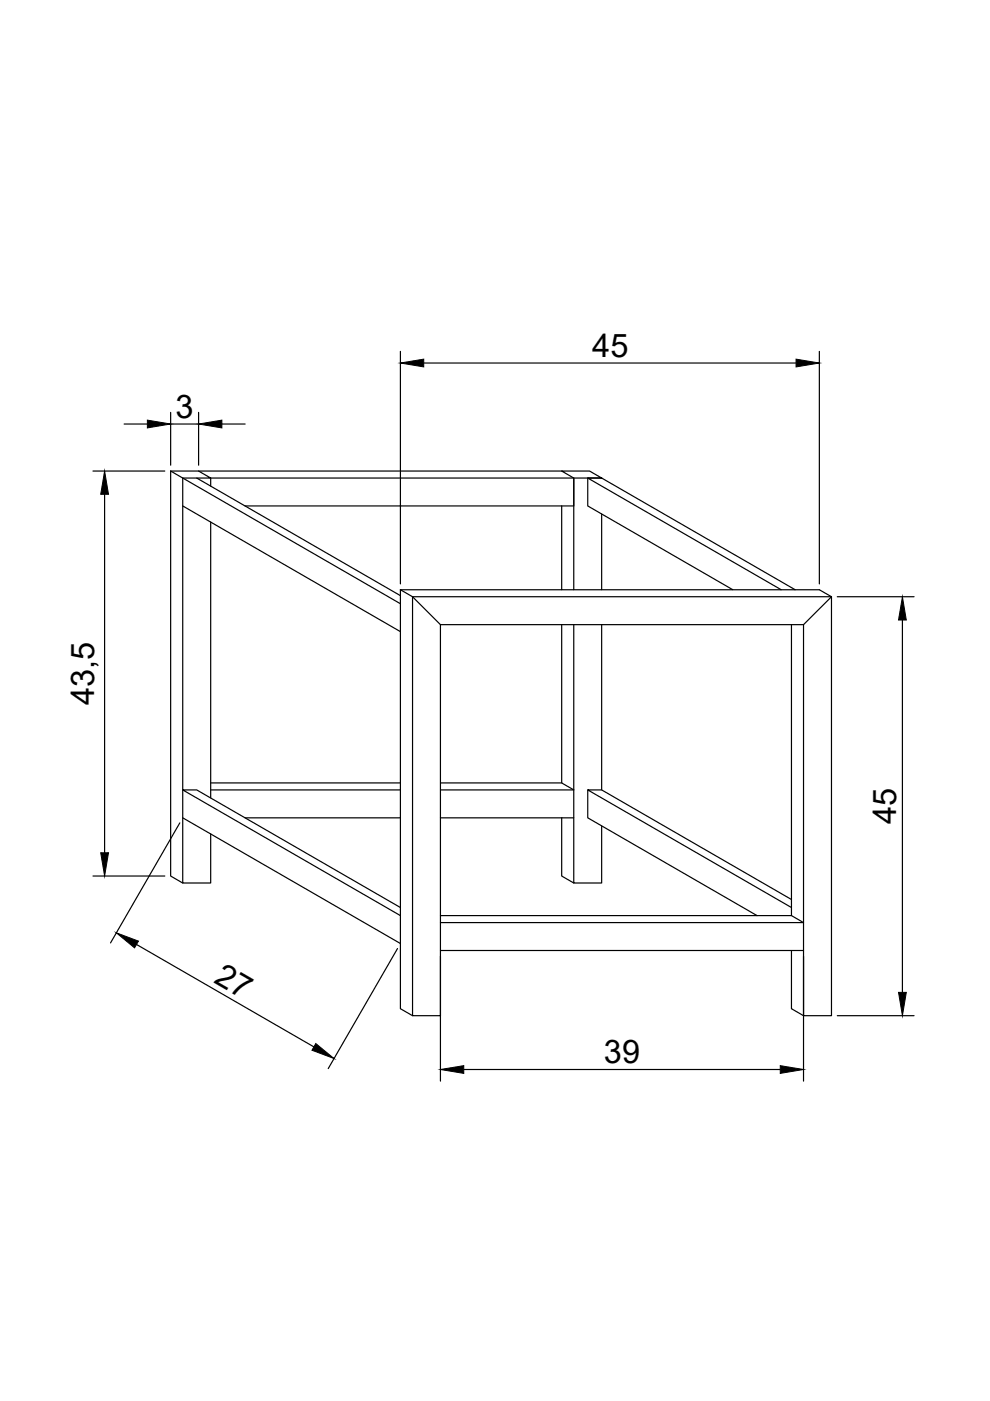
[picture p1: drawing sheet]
<svg xmlns="http://www.w3.org/2000/svg" width="210mm" height="297mm" viewBox="0 0 210 297" stroke-linecap="round" stroke-linejoin="round" font-family="sans-serif">
<defs><g id="words">
<g font-size="6.9">
<text x="125.6" y="75.6">45</text>
<text x="37.2" y="88.6">3</text>
<text x="20" y="149.4" transform="rotate(-90 20 149.4)">43,5</text>
<text x="190" y="174.7" transform="rotate(-90 190 174.7)">45</text>
<text x="45.1" y="208.1" transform="rotate(30 45.1 208.1)">27</text>
<text x="128.1" y="225.4">39</text>
</g>
</g></defs>
<!-- layer: 0 -->
<g fill="none" stroke="#000" stroke-width=".25">
<path d="M36.2 99.9h5.9l2.6 1.5h-6v85.8h6v-10.4M36.2 99.9v85.8l2.5 1.5M36.2 99.9l48.7 28.1M42.1 99.9h77M119.1 99.9h5.9l2.6 1.5h-5.9zM38.7 107.3l46.2 26.6M41.7 101.4l43.2 24.9M44.7 103.1v-1.7h77v5.9h-69.7M44.7 110.7v58.5M119.1 107.3v17.7M121.7 101.4v23.6M124.6 101.4v5.9l30.8 17.7"/>
<path d="M127.6 109v16M84.9 125v88.9l2.6 1.4M84.9 125l2.6 1.5 5.9 5.9h77l5.9-5.9M84.9 125h88.8l2.6 1.5M119.1 132.4v33.6M121.7 132.4v54.8h5.9v-12.1M127.6 132.4v35.1M165.6 125l-41-23.6h3l41 23.6M167.8 132.4v61.7M176.3 126.5h-88.8v88.8h5.9v-82.9M176.3 126.5v88.8h-5.9v-82.9M38.7 173.4l46.2 26.6"/>
<path d="M44.7 166h40.2M44.7 167.5h40.2M52 173.4h32.9M93.4 166h25.7l2.6 1.5h-28.3M93.4 173.4h28.3M119.1 173.4v12.3l2.6 1.5M124.6 167.5v5.9l35.9 20.7M84.9 192.4l-43.2-24.9h-3l46.2 26.6M93.4 194.1h74.4l2.6 1.5h-77M167.8 190.7l-40.2-23.2h-3l43.2 24.9M93.4 201.5h77M167.8 201.5v12.4l2.6 1.4"/>
</g>
<!-- layer: cotas -->
<g fill="none" stroke="#000" stroke-width=".25">
<path d="M84.9 74.5v49.3M89.8 77h79M173.7 74.5v49.3M19.7 99.9h15.2M26.3 89.9h4.9M36.2 87.4v11.2M36.2 89.9h5.9M42.1 87.4v11.2M47 89.9h5M22.2 104.8v76M177.5 126.5h16.3M191.3 131.5v78.9"/>
<path d="M38.1 174.5l-14.7 25.4M19.7 185.7h15.2M28.9 200.2l37.7 21.8M84.3 201.1l-14.7 25.5M93.4 202.8v26.4M170.4 202.8v26.4M177.5 215.3h16.3M98.3 226.8h67.1"/>
</g>
<path d="M84.9 77l4.9-.9v1.7zM168.8 76.1l4.9 .9-4.9 .8zM31.2 89.1l5 .8-5 .8zM42.1 89.9l4.9-.8v1.6zM22.2 99.9l.8 4.9h-1.6zM191.3 126.5l.9 5h-1.7zM21.4 180.8h1.6l-.8 4.9zM24.7 197.8l4.7 1.7-.9 1.5zM190.5 210.4h1.7l-.9 4.9zM67 221.3l3.8 3.1-4.7-1.7zM93.4 226.8l4.9-.9v1.7zM165.4 225.9l5 .9-5 .8z" fill="#000" stroke="#000" stroke-width=".21"/>
<use href="#words"/>
</svg>
